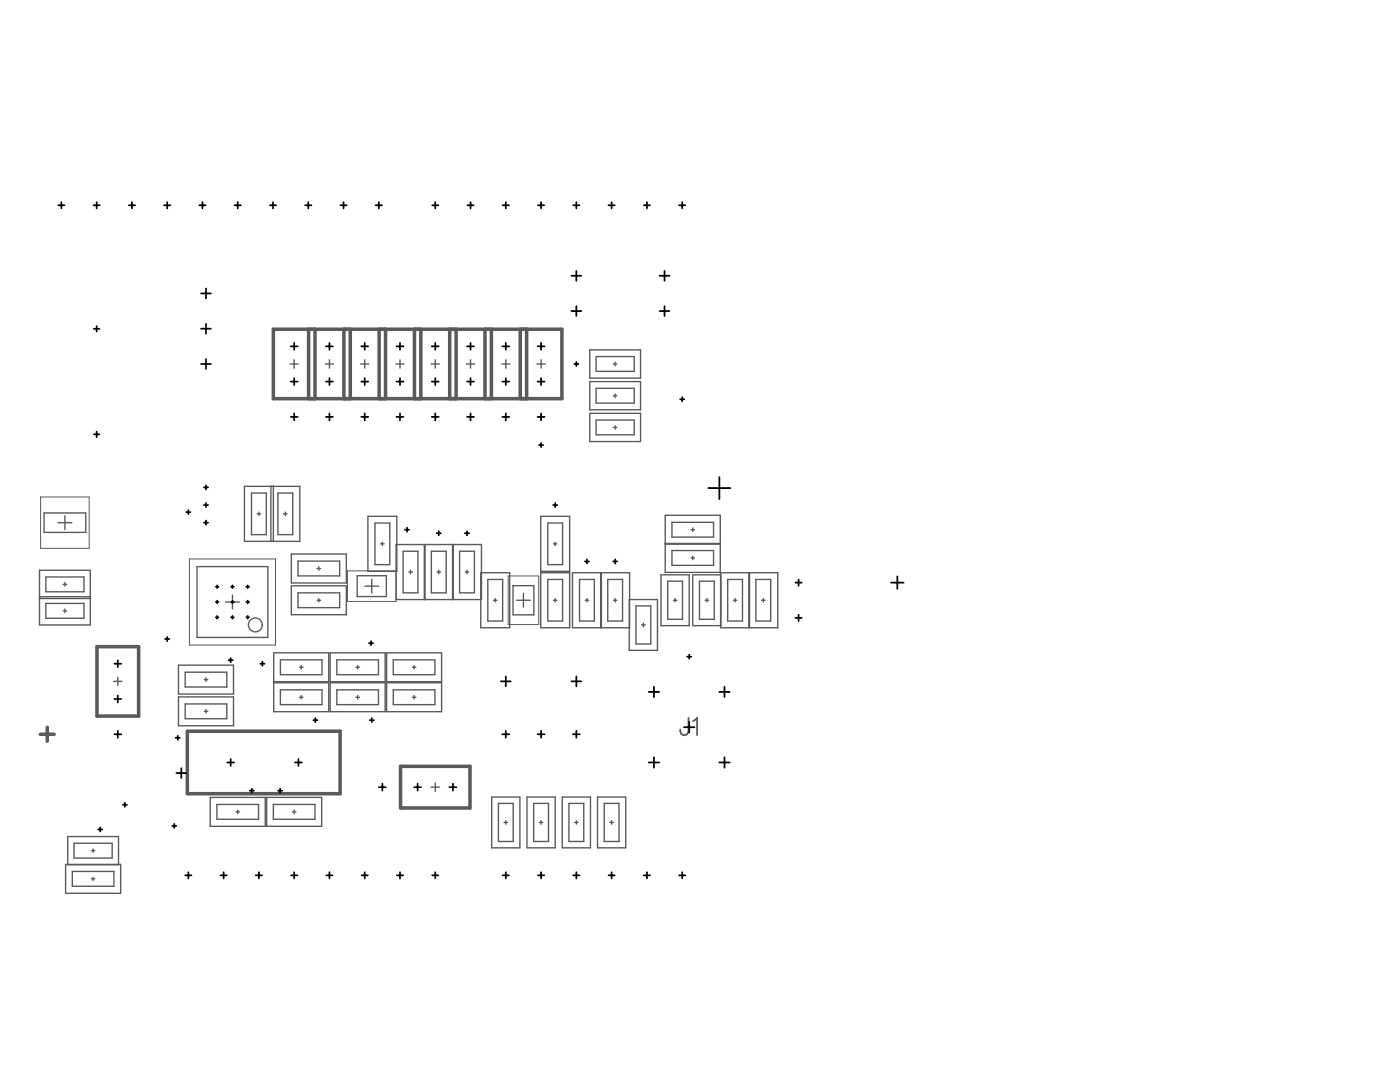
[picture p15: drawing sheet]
<svg xmlns="http://www.w3.org/2000/svg" width="279mm" height="216mm" viewBox="0 0 279 216" stroke-linecap="round" stroke-linejoin="round" font-family="sans-serif">
<g fill="none" stroke="#5a5a5a" stroke-width=".7">
<path d="M54.6 65.7h57.5v13.9h-57.5zM61.6 65.7v13.9M62.9 65.7v13.9M68.6 65.7v13.9M69.9 65.7v13.9M75.7 65.7v13.9M76.9 65.7v13.9M82.7 65.7v13.9M84 65.7v13.9M89.7 65.7v13.9M91 65.7v13.9M96.8 65.7v13.9"/>
<path d="M98.1 65.7v13.9M103.8 65.7v13.9M105.1 65.7v13.9M19.4 129h8.3v13.9h-8.3zM8 146.5h2.8M9.4 145.1v2.8M37.4 145.9h30.5v12.5h-30.5zM79.9 152.9h13.9v8.3h-13.9z"/>
</g>
<g fill="none" stroke="#5a5a5a" stroke-width=".28">
<path d="M57.9 72.6h1.6M58.7 71.8v1.7M64.9 72.6h1.7M65.7 71.8v1.7M72 72.6h1.6M72.8 71.8v1.7M79 72.6h1.7M79.8 71.8v1.7M86 72.6h1.7M86.9 71.8v1.7M93.1 72.6h1.6M93.9 71.8v1.7"/>
<path d="M100.1 72.6h1.7M100.9 71.8v1.7M107.2 72.6h1.6M108 71.8v1.7M117.7 69.8h10.1v5.6h-10.1zM117.7 76.1h10.1v5.7h-10.1zM119 71.1h7.6v3h-7.6zM119 77.5h7.6v2.9h-7.6zM122.4 72.6h.7M122.4 79h.7M122.8 72.3v.7M122.8 78.6v.7"/>
<path d="M48.8 97h11v11h-11zM50.2 98.4h2.9v8.3h-2.9zM54.1 97v11M54.6 97v11M55.5 98.4h2.9v8.3h-2.9zM117.7 82.5h10.1v5.6h-10.1zM119 83.8h7.6v3h-7.6zM122.4 85.3h.7M122.8 84.9v.7M7.9 113.8h10.1v10.9h-10.1zM7.9 119.4h10.1M7.9 119.1h10.1"/>
<path d="M8.8 102.4h8.3v3.8h-8.3zM9.2 115.1h7.6v3h-7.6zM11.6 104.3h2.7M12.6 116.6h.7M13 102.9v2.8M13 116.3v.7M39.3 113.1h14.2v14.1h-14.2zM46.4 118.7v2.8M51.3 102.5h.7M51.7 102.2v.7M56.6 102.5h.7M56.9 102.2v.7"/>
<path d="M58.1 110.6h11v5.7h-11zM58.1 116.9h11v5.8h-11zM59.5 112h8.3v2.9h-8.3zM59.5 118.3h8.3v3h-8.3zM63.3 119.8h.7M63.3 113.4h.7M63.6 113.1v.7M63.6 119.4v.7M71.3 114.9h5.8v4.1h-5.8zM72.8 117h2.8M73.4 103h5.8v11h-5.8zM74.2 115.6v2.7"/>
<path d="M74.8 104.4h3v8.3h-3zM76 108.5h.7M76.3 108.2v.7M79.1 108.7h17v10.9h-17zM80.5 110h2.9v8.3h-2.9zM81.6 114.1h.7M81.9 113.8v.7M84.7 108.7v10.9M84.8 108.7v10.9M86.1 110h2.9v8.3h-2.9zM87.2 114.1h.7M87.6 113.8v.7"/>
<path d="M90.3 108.7v10.9M90.5 108.7v10.9M91.7 110h3v8.3h-3zM92.8 114.1h.8M93.2 113.8v.7M95.9 114.3h5.8v11h-5.8zM97.4 115.6h2.9v8.3h-2.9zM98.5 119.8h.7M98.8 119.4v.7M102.4 116.9h4.1v5.8h-4.1zM103.1 119.8h2.7M104.5 118.4v2.8"/>
<path d="M107.9 103h5.8v11h-5.8zM107.9 114.3h5.8v11h-5.8zM109.3 115.6h3v8.3h-3zM109.3 104.4h3v8.3h-3zM110.4 119.8h.8M110.4 108.5h.8M110.8 108.2v.7M110.8 119.4v.7M114.2 114.3h11.5v11h-11.5zM115.7 115.6h2.9v8.3h-2.9zM116.8 119.8h.7M117.1 119.4v.7"/>
<path d="M119.9 114.3v11M120 114.3v11M121.3 115.6h2.9v8.3h-2.9zM122.4 119.8h.7M122.8 119.4v.7M125.6 119.6h5.6v10.2h-5.6zM131.9 114.7h5.6v10.1h-5.6zM132.8 102.8h10.9v11.4h-10.9zM132.8 108.4h10.9M132.8 108.6h10.9M133.3 116h2.9v7.6h-2.9zM134.1 104.2h8.3v3h-8.3z"/>
<path d="M134.1 109.9h8.3v2.9h-8.3zM134.4 119.8h.7M134.7 119.4v.7M137.9 111.3h.7M137.9 105.7h.7M138.3 114.7h5.6v10.1h-5.6zM138.3 105.3v.8M138.3 111v.7M139.6 116h2.9v7.6h-2.9zM140.7 119.8h.7M141.1 119.4v.7M143.8 114.3h11.4v11h-11.4z"/>
<path d="M145.2 115.6h3v8.3h-3zM146.3 119.8h.8M146.7 119.4v.7M149.4 114.3v11M149.6 114.3v11M150.9 115.6h2.9v8.3h-2.9zM152 119.8h.7M152.3 119.4v.7M9.2 120.4h7.6v3h-7.6zM12.6 121.9h.7M13 121.5v.7M22.7 136h1.6"/>
<path d="M23.5 135.1v1.7M35.6 132.7h11v5.8h-11zM35.6 139.1h11v5.7h-11zM37 134.1h8.3v3h-8.3zM40.8 135.6h.7M41.1 135.3v.7M45 120.1h2.8M54.6 130.3h11v5.7h-11zM54.6 136.2h11v5.8h-11zM56 131.7h8.3v2.9h-8.3zM56 137.6h8.3v3h-8.3zM59.8 139.1h.7"/>
<path d="M59.8 133.1h.7M60.1 132.8v.7M60.1 138.8v.7M65.9 130.3h11v5.7h-11zM65.9 136.2h11v5.8h-11zM67.2 131.7h8.3v2.9h-8.3zM67.2 137.6h8.3v3h-8.3zM71 139.1h.7M71 133.1h.7M71.4 132.8v.7M71.4 138.8v.7M77.2 130.3h10.9v5.7h-10.9z"/>
<path d="M77.2 136.2h10.9v5.8h-10.9zM78.5 131.7h8.3v2.9h-8.3zM78.5 137.6h8.3v3h-8.3zM82.3 139.1h.7M82.3 133.1h.7M82.6 132.8v.7M82.6 138.8v.7M126.9 120.9h3v7.6h-3zM128 124.7h.8M128.4 124.3v.8M37 140.5h8.3v2.9h-8.3zM40.8 141.9h.7"/>
<path d="M41.1 141.6v.7M42 159.1h10.9v5.8h-10.9zM53.2 159.1h11v5.8h-11zM86 157.1h1.7M86.9 156.2v1.7M98.1 159h5.7v10.2h-5.7zM105.2 159h5.6v10.2h-5.6zM112.2 159h5.6v10.2h-5.6zM119.2 159h5.7v10.2h-5.7zM13.1 172.5h11v5.8h-11zM13.5 166.9h10.2v5.7h-10.2zM14.4 173.9h8.3v2.9h-8.3z"/>
<path d="M14.8 168.3h7.6v2.9h-7.6zM18.2 175.4h.7M18.2 169.7h.7M18.6 169.4v.7M18.6 175v.7M43.3 160.5h8.3v3h-8.3zM47.1 162h.7M47.4 161.6v.7M54.6 160.5h8.3v3h-8.3zM58.4 162h.7M58.7 161.6v.7M99.5 160.3h2.9v7.6h-2.9z"/>
<path d="M100.6 164.1h.7M100.9 163.8v.7M106.5 160.3h3v7.6h-3zM107.6 164.1h.7M108 163.8v.7M113.5 160.3h3v7.6h-3zM114.7 164.1h.7M115 163.8v.7M120.6 160.3h2.9v7.6h-2.9zM121.7 164.1h.7M122.1 163.8v.7"/>
<circle cx="51" cy="124.7" r="1.39"/>
</g>
<path d="M8.1 99.2h9.7v10.2h-9.7zM37.8 111.5h17.2v17.2h-17.2zM69.3 113.9h9.7v6.1h-9.7zM101.4 114.9h6.1v9.7h-6.1z" fill="none" stroke="#5a5a5a" stroke-width=".2"/>
<path d="M137.4 143.2v2.7l-.2 .5a.8 .8 0 0 1-1.3 0l-.1-.9M138.3 143.9l.8-.7v3.5" fill="none" stroke="#5a5a5a" stroke-width=".35"/>
<g fill="none" stroke="#000" stroke-width=".35">
<path d="M11.6 41h1.3M12.2 40.3v1.3M18.7 41h1.2M19.3 40.3v1.3M25.7 41h1.3M26.3 40.3v1.3M32.7 41h1.3M33.4 40.3v1.3M39.8 41h1.2M40.1 58.6h2M40.4 40.3v1.3M41.1 57.6v1.9"/>
<path d="M46.8 41h1.3M47.4 40.3v1.3M53.9 41h1.2M54.5 40.3v1.3M60.9 41h1.2M61.5 40.3v1.3M67.9 41h1.3M68.6 40.3v1.3M75 41h1.2M75.6 40.3v1.3M86.2 41h1.3M86.9 40.3v1.3"/>
<path d="M93.3 41h1.2M93.9 40.3v1.3M100.3 41h1.3M100.9 40.3v1.3M107.4 41h1.2M108 40.3v1.3M114 55h2M114.4 41h1.2M115 40.3v1.3M115 54v2M121.4 41h1.3M122.1 40.3v1.3"/>
<path d="M128.5 41h1.2M129.1 40.3v1.3M131.6 55h2M132.6 54v2M135.5 41h1.3M136.1 40.3v1.3M18.7 65.6h1.1M19.3 65.1v1.1M40.1 72.6h2M40.1 65.6h2M41.1 64.6v2M41.1 71.6v2"/>
<path d="M58 76.1h1.4M58 69.1h1.4M58.7 68.4v1.4M58.7 75.5v1.3M65.1 76.1h1.3M65.1 69.1h1.3M65.7 68.4v1.4M65.7 75.5v1.3M72.1 76.1h1.4M72.1 69.1h1.4M72.8 68.4v1.4M72.8 75.5v1.3"/>
<path d="M79.1 76.1h1.4M79.1 69.1h1.4M79.8 68.4v1.4M79.8 75.5v1.3M86.2 76.1h1.4M86.2 69.1h1.4M86.9 68.4v1.4M86.9 75.5v1.3M93.2 76.1h1.4M93.2 69.1h1.4M93.9 68.4v1.4M93.9 75.5v1.3"/>
<path d="M100.3 76.1h1.3M100.3 69.1h1.3M100.9 68.4v1.4M100.9 75.5v1.3M107.3 76.1h1.4M107.3 69.1h1.4M108 68.4v1.4M108 75.5v1.3M114 62.1h2M114.6 72.6h.8M115 61.1v2M115 72.2v.8"/>
<path d="M131.6 62.1h2M132.6 61.1v2M135.7 79.7h.9M136.1 79.2v.9M18.7 86.7h1.1M19.3 86.1v1.1M40.7 97.3h.8M41.1 96.8v.9M58 83.2h1.4M58.7 82.5v1.4M65.1 83.2h1.3M65.7 82.5v1.4"/>
<path d="M72.1 83.2h1.4M72.8 82.5v1.4M79.1 83.2h1.4M79.8 82.5v1.4M86.2 83.2h1.4M86.9 82.5v1.4M93.2 83.2h1.4M93.9 82.5v1.4M100.3 83.2h1.3M100.9 82.5v1.4M107.3 83.2h1.4M107.6 88.8h.8"/>
<path d="M108 82.5v1.4M108 88.4v.8M141.4 97.4h4.4M143.6 95.2v4.4M37.2 102.2h.8M37.6 101.8v.8M40.7 100.8h.8M40.7 104.3h.8M41.1 100.4v.8M41.1 103.9v.8M43.1 117.1h.5M43.3 116.8v.6"/>
<path d="M43.3 119.8v.6M46.1 117.1h.6M46.4 116.8v.6M46.4 119.8v.6M49.2 117.1h.5M49.4 116.8v.6M49.4 119.8v.6M80.8 105.7h.9M81.2 105.3v.8M87.2 106.4h.8M87.6 106v.8M92.8 106.4h.8"/>
<path d="M93.2 106v.8M110.4 100.8h.8M110.8 100.4v.8M116.7 112h.9M117.1 111.6v.8M122.4 112h.8M122.8 111.6v.8M158.7 116.3h1.3M159.4 115.6v1.3M177.8 116.3h2.5M179.1 115v2.5M22.8 132.4h1.4"/>
<path d="M22.8 139.5h1.4M23.5 131.7v1.4M23.5 138.8v1.4M33 127.5h.8M33.4 127.1v.8M43.1 123.2h.5M43.1 120.1h.5M43.3 122.9v.6M45.6 131.7h.9M46 131.3v.9M46.1 123.2h.6M46.1 120.1h.6"/>
<path d="M46.4 122.9v.6M49.2 123.2h.5M49.2 120.1h.5M49.4 122.9v.6M52 132.4h.8M52.4 132v.9M73.6 128.3h.9M74.1 127.9v.9M100 136h1.9M100.9 135v1.9M114 136h2M115 135v1.9"/>
<path d="M129.5 138.1h2M130.5 137v2.1M137.1 131h.9M137.5 130.6v.8M143.5 138.1h2.1M144.6 137v2.1M158.7 123.3h1.3M159.4 122.7v1.2M22.8 146.5h1.4M23.5 145.8v1.4M35.1 147.2h.8M35.2 154.3h2"/>
<path d="M35.5 146.8v.8M36.2 153.3v1.9M45.3 152.1h1.4M46 151.5v1.3M49.8 157.8h.9M50.3 157.4v.8M55.5 157.8h.8M55.9 157.4v.8M58.9 152.1h1.4M59.6 151.5v1.3M62.5 143.7h.8M62.9 143.3v.8"/>
<path d="M73.8 143.7h.8M74.2 143.3v.8M75.6 157.1h1.4M76.3 156.4v1.4M82.7 157.1h1.3M83.3 156.4v1.4M89.7 157.1h1.4M90.4 156.4v1.4M100.3 146.5h1.3M100.9 145.8v1.4M107.3 146.5h1.4M108 145.8v1.4"/>
<path d="M114.3 146.5h1.4M115 145.8v1.4M129.5 152.1h2M130.5 151.1v2.1M136.5 145.1h2.1M137.5 144.1v2M143.5 152.1h2.1M144.6 151.1v2.1M19.6 165.5h.8M20 165.1v.8M24.5 160.6h.8M24.9 160.2v.8"/>
<path d="M34.4 164.8h.8M34.8 164.4v.8M37 174.7h1.2M37.6 174v1.3M44 174.7h1.3M44.6 174v1.3M51 174.7h1.3M51.7 174v1.3M58.1 174.7h1.2M58.7 174v1.3M65.1 174.7h1.3M65.7 174v1.3"/>
<path d="M72.2 174.7h1.2M72.8 174v1.3M79.2 174.7h1.3M79.8 174v1.3M86.2 174.7h1.3M86.9 174v1.3M100.3 174.7h1.3M100.9 174v1.3M107.4 174.7h1.2M108 174v1.3M114.4 174.7h1.2M115 174v1.3"/>
<path d="M121.4 174.7h1.3M122.1 174v1.3M128.5 174.7h1.2M129.1 174v1.3M135.5 174.7h1.3M136.1 174v1.3"/>
</g>
</svg>
